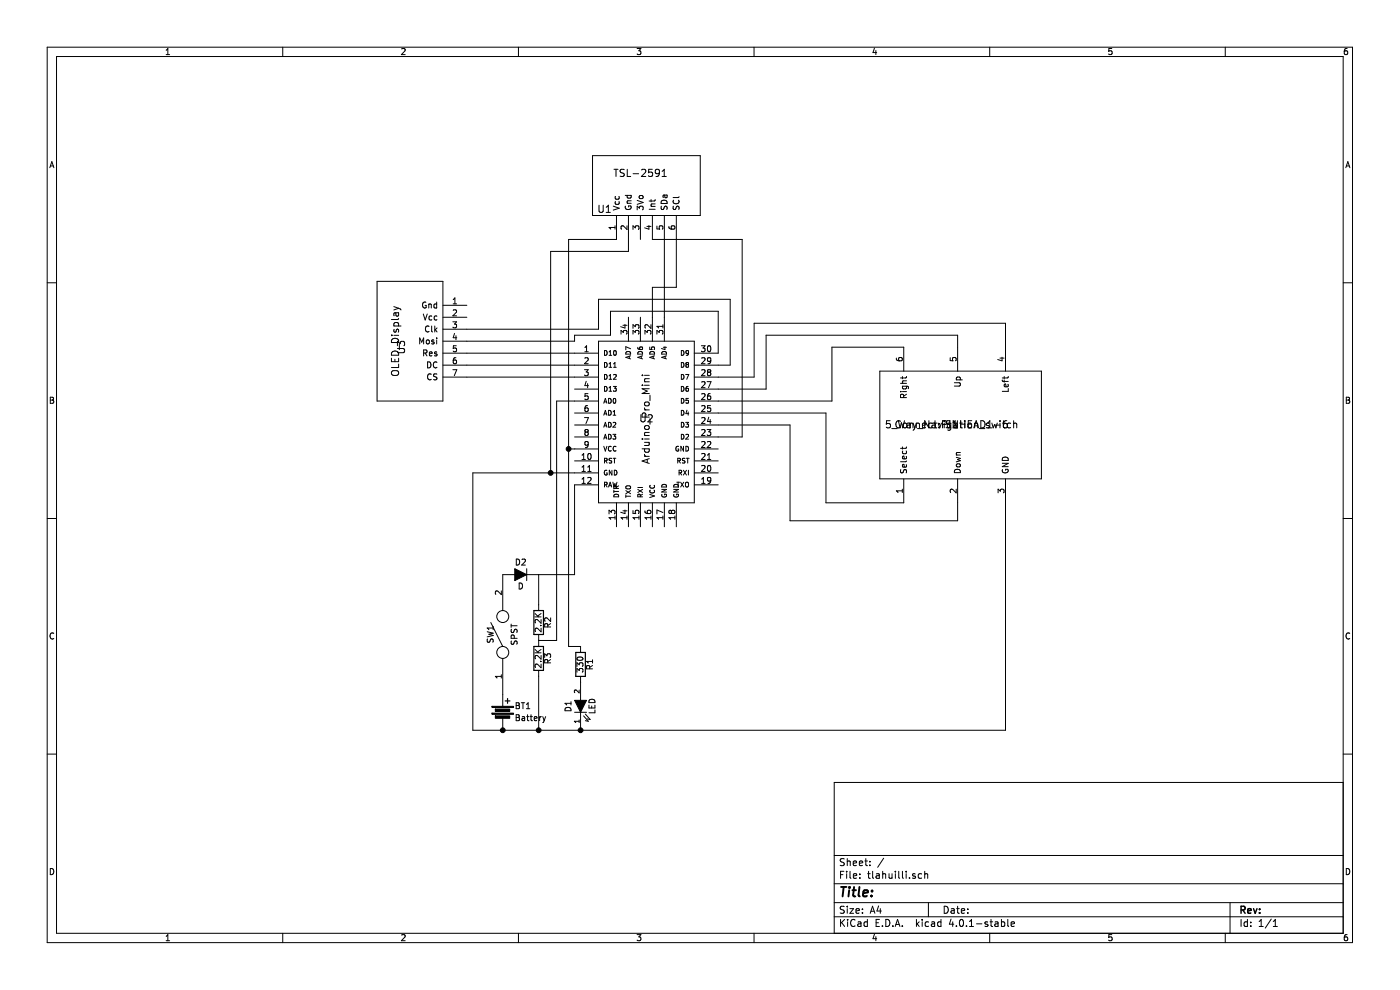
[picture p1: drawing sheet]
<svg xmlns="http://www.w3.org/2000/svg" width="297mm" height="210mm" viewBox="0 0 297 210" stroke-linecap="round" stroke-linejoin="round" font-family="sans-serif">
<g fill="none" stroke="#000" stroke-width=".21">
<path d="M10 10h276.9v190h-276.9zM12 12h272.9v186h-272.9zM35.3 11.6h.7M35.3 10.6l.3-.3v1.3M60 10v2M85.2 10.4l.5-.1 .3 .3-.9 1h.9M110 10v2M135.1 10.3h.9l-.5 .5h.3l.2 .2-.1 .5-.2 .1-.6-.1M160 10v2M185.5 10.2l-.3 1h.8M185.8 10.7v.9M210 10v2"/>
<path d="M235.9 10.3h-.7v.6l.6-.1 .1 .5-.2 .3-.5-.1M259.9 10v2M285.8 10.3h-.4l-.2 .3v.7l.2 .3 .4-.1 .1-.5-.1-.2h-.4l-.2 .2M10.6 35.6l.4-1.3 .4 1.3M10.7 35.2h.6M125.7 33h22.9v12.7h-22.9zM130.2 35.9h.9M130.7 35.9v1.5M132.4 36l-.6-.1-.2 .2v.4l.7 .3 .1 .4-.3 .2h-.6M133.1 35.9v1.5h.7M134.3 36.9h1.2M136.1 36.1l.6-.2 .3 .4-.9 1.1h.9"/>
<path d="M138.4 35.9h-.8v.7l.2-.1 .5 .1 .1 .6-.3 .2-.5-.1M139.9 36.6l-.3 .3h-.3l-.3-.3 .1-.5 .5-.2a.96 .96 0 0 1-.1 1.5h-.3M140.5 36.3l.4-.4v1.5M140.5 37.4h.8M285.5 35.6l.4-1.3 .5 1.3M285.6 35.2h.6M10 60h2M80 59.7h14v25.4h-14zM127.1 43.5v1.3l.3 .3h.3l.3-.3v-1.3M128.6 44l.5-.5v1.6M128.6 45.1h.9M130.1 43.7l1.3 .5-1.3 .4"/>
<path d="M130.5 47.9v.7M130.5 48.3h-1.3l.4 .3M130.6 42.8l-.1 .3 .3 .3 .5-.2v-.4M130.6 41.7l-.1 .3 .3 .3 .5-.1v-.5M130.8 45.7v5.1h-10.2v86.3h2.6v1.3M132.6 41.4h1.3M132.7 43.7a.59 .59 0 0 0 .6 .8 .59 .59 0 0 0 .5-.8h-.5v.2M133 47.9v.8l-.9-.8-.4 .2 .1 .5M133 43.1h.9M133.1 41.4l-.1 .4 .3 .2 .5-.1v-.5M133.3 45.7v7.6h-16.5v47M133.9 42.6h-.8l-.1 .3 .2 .2"/>
<path d="M134.3 48.7v-.8l.5 .4 .1-.4h.5l.2 .2-.2 .6M135.2 44.5v-.8l.5 .5 .1-.4h.5l.1 .2-.1 .5M135.2 42.5l1.2 .4-1.2 .5M135.7 41.6l.5-.1 .2 .4-.2 .2h-.4l-.2-.2zM135.9 45.7v5.1M137.2 48h.9M137.7 47.8v.8l-1-.3M137.7 44.4h1.3M138.1 42.3v.5M138.1 43.8h.9M138.4 45.7v5.1h19v41.9h-10.1M139 43.2l-.8 .1-.1 .3 .1 .2"/>
<path d="M139 42.3l-.2 .3h-1.1M139.4 47.9v.7h.5v-.7h.6l.1 .2-.1 .5M140.3 43.7v.6l.4 .1a.54 .54 0 0 1 .7-.6l.1 .2-.1 .4M140.3 42.7a.69 .69 0 0 1 .8-.2 .69 .69 0 0 1 .4 .7h-1.2zM140.9 45.7v26.7M141 41.4l.2 .6 .3-.2-.1-.4M141.5 41.4h-.8v.5M141.9 48l.1 .4 .2 .2h.7l.3-.2-.2-.5-.6 .1v.4l.2 .2M142.8 43.7v.6l.5 .1a.54 .54 0 0 1 .6-.6l.2 .2-.1 .4M142.9 42.5a.56 .56 0 0 0 .5 .7 .56 .56 0 0 0 .5-.7M143.5 45.7v15.2h-5.1v11.5M144.1 41.7l-.2 .2h-1.1"/>
<path d="M284.9 60h2M83 76v.7h1.6v-.7M83 71.1h.2M83.1 74.8a.81 .81 0 0 1 1-.3 .81 .81 0 0 1 .5 .8h-1.6zM83.1 72.1a.81 .81 0 0 1 1-.3 .81 .81 0 0 1 .5 .9h-1.6zM83.1 78.8a.99 .99 0 0 1 1.5 .2 .53 .53 0 0 1-.5 .6h-.6a.52 .52 0 0 1-.4-.8zM83.5 69.2h1.6M83.5 71.1h1.1M83.5 65l1.1 .4M83.6 69.2l-.1-.5 .4-.3 .6 .2v.6M83.6 69.9l-.1 .3 .3 .3 .2-.1 .1-.5h.4v.6M83.8 76.2v.5"/>
<path d="M83.9 66.3l.2 .7a.3 .3 0 0 0 .5-.2l-.1-.5M84.3 73.3v-.9l.6 .5 .3-.5 .5 .1 .1 .2-.1 .6M84.3 73.9h1.3l.2 .3v.3l-.2 .3h-1.3M84.6 77.2v.8h-1.6M84.6 66.3l-1 .1v.6M84.6 67.6l-.2 .2h-1.4M84.6 65.4l-1.1 .3M84.6 65.4l.5 .3M84.7 73v1.2M89 73v-1.3l.5 .9 .4-.9v1.3M89.8 66.6l.4 1.3 .4-1.3M89.9 74.9l.6-.1v-.5l-.6-.1v1.3"/>
<path d="M90.2 74.9l.4 .6M90.4 64.1a.59 .59 0 0 0-.8 .6 .59 .59 0 0 0 .8 .6v-.5h-.2M90.5 72.2l.2-.1 .3 .1 .1 .5-.1 .2-.3 .1-.2-.2zM90.7 76.8a.64 .64 0 0 1 .7 .6 .64 .64 0 0 1-.7 .6zM91 64.5v.8M91 64.6l.1-.1 .3 .1 .1 .7M91 69.3a.56 .56 0 0 0-.8 .5 .56 .56 0 0 0 .8 .5M91.1 75.1l.6-.2-.1-.2-.3-.1-.2 .2v.6h.5M91.5 79.4a.56 .56 0 0 0-.8 .5 .56 .56 0 0 0 .8 .6M91.6 69.2v1l.2 .2M91.6 67.1l-.4-.1-.2 .3 .1 .5h.5M92.1 72.2l-.3-.1-.2 .2v.2l.5 .1v.3h-.5"/>
<path d="M92.2 69.2v1.2M92.4 69.9l.3 .5M92.6 64.6l-.3-.1-.2 .2 .1 .6h.4M92.6 64.1v1.2M92.6 71.7v.1M92.6 72.1v.9M92.7 74.7l-.3-.1-.2 .2v.2l.5 .1v.3h-.5M92.7 67.1l-.4-.1-.2 .3 .1 .5h.5M92.7 79.4h-.6l-.1 .4a.54 .54 0 0 1 .6 .7l-.1 .1-.5-.1M92.7 76.9a.56 .56 0 0 0-.8 .5 .56 .56 0 0 0 .8 .5M92.7 69.6l-.5 .4M94 69.8h33v-6.3h27.9v14h-7.6"/>
<path d="M94 72.4h27.9v-1.3h7.6v-5.1h22.9v8.9h-5.1M94 74.9h33M94 77.5h33M94 80h33M94 64.8h5M94 67.3h5M96.1 78.4h.8l-.5 1.3M96.1 68.3h.8l-.5 .4 .4 .1v.6l-.2 .1-.5-.1M96.1 64.5h.8M96.1 63.5l.4-.3v1.3M96.1 65.8l.5-.1 .3 .4-.8 .9h.8M96.4 70.7l-.3 .9h.8"/>
<path d="M96.7 75.9h-.3l-.2 .3-.1 .7 .3 .3 .4-.2-.1-.6h-.3l-.3 .2M96.7 71.2v.9M96.8 73.3h-.6l-.1 .6h.7v.6l-.2 .1-.5-.1M124 78.4h.8l-.4 .5 .3 .1v.6l-.1 .1-.6-.1M124.1 74.6h.7M124.1 73.7l.3-.4v1.3M124.1 76l.5-.1 .2 .3-.8 1h.8M127 72.4h20.3v34.3h-20.3zM128.2 74.4a.51 .51 0 0 1 .6 .5 .51 .51 0 0 1-.6 .5zM128.2 76.9a.51 .51 0 0 1 .6 .5 .51 .51 0 0 1-.6 .5zM128.2 79.4a.51 .51 0 0 1 .6 .5 .51 .51 0 0 1-.6 .6zM129.2 74.7l.3-.3v1"/>
<path d="M129.2 75.4h.6M129.2 77.2l.3-.3v1M129.2 79.7l.3-.3v1.1M129.2 77.9h.6M130.2 79.5l.4-.1 .1 .3-.6 .8h.6M130.2 77.9h.5M130.2 77.2l.3-.3v1M130.3 74.4h.1a.49 .49 0 0 1 .4 .5 .49 .49 0 0 1-.5 .4l-.1-.3zM131.7 70.9v-.8l.5 .4 .1-.4h.6l.1 .2-.1 .6M132.2 69h.8M132.6 68.8v.8l-.9-.3M132.8 74.7a.55 .55 0 0 1 .6-.1 .55 .55 0 0 1 .4 .5h-1z"/>
<path d="M133.3 67.3v5.1M133.5 75.6v.4M133.8 74l-1-.5v.7M133.8 75.5l-1 .3 1 .3M134.3 69.7v-.8l.5 .4 .1-.4h.5l.2 .2-.2 .6M134.3 70.9v-.8l.5 .4 .1-.4h.5l.2 .2-.2 .6M135.3 73.7l.1 .3 .7 .2 .2-.2-.1-.4-.5 .1v.3l.2 .2M135.4 74.7a.55 .55 0 0 1 .6-.1 .55 .55 0 0 1 .3 .5h-1zM135.9 67.3v5.1M136 75.6v.4M136.2 79.6h.2M136.3 75.5l-1 .3 1 .3"/>
<path d="M136.7 79.6h1M136.8 70.9v-.8l.5 .4 .1-.4h.6l.1 .2-.1 .6M137.8 73.6v.5l.5 .1v-.5l.5-.1v.6M137.9 74.7a.55 .55 0 0 1 .6-.1 .55 .55 0 0 1 .4 .5h-1.1zM138.1 68.9v.8l-.9-.8-.4 .2 .1 .5M138.6 75.6v.4M138.9 75.5l-1.1 .3 1.1 .3M139.4 70.9v-.8l.4 .4 .1-.4h.6l.1 .2-.1 .6M140.5 74.6a.53 .53 0 0 1 .6 0 .53 .53 0 0 1 .3 .5h-1zM140.6 68.9v.7M140.6 69.2h-1.2l.3 .4M140.7 73.7h.7"/>
<path d="M141.1 73.5v.7l-.8-.3M141.1 75.6v.4M141.4 75.5l-1 .3 1 .3M144.5 74.4a.51 .51 0 0 1 .6 .5 .51 .51 0 0 1-.6 .5zM144.5 76.9a.51 .51 0 0 1 .6 .5 .51 .51 0 0 1-.6 .5zM144.5 79.4a.51 .51 0 0 1 .6 .5 .51 .51 0 0 1-.6 .6zM145.5 79.4h.6l-.4 1.1M145.7 77.3l-.2-.1 .2-.3 .3 .1-.1 .3M145.7 77.3l-.2 .2 .2 .4 .3-.1v-.4l-.1-.1M145.7 77.3h.2M146.1 74.8l-.2 .2-.3-.1v-.5h.3l.2 .2-.1 .5-.4 .3M148.8 73.3h.8l-.5 .5 .4 .1v.6l-.2 .1-.5-.1"/>
<path d="M148.9 76l.4-.1 .3 .3-.8 1h.8M148.9 78.5l.4-.1 .3 .4-.8 .9h.8M150.2 73.4l.2-.1a.67 .67 0 0 1 .4 .7 .67 .67 0 0 1-.4 .6l-.3-.5zM150.3 79l-.2-.3 .2-.3 .4 .1 .1 .2-.2 .3M150.3 79l-.2 .2v.4l.2 .1h.3l.2-.3-.1-.3-.1-.1M150.3 79h.3M150.8 76.4l-.2 .3-.4-.1-.1-.6 .5-.1 .2 .2-.1 .7-.3 .4h-.2M186.6 78.7h34.3v22.9h-34.3zM190.2 76v.3l.3 .2h.7l.2-.2-.1-.4-.6 .1-.1 .3 .3 .2M191.4 79.9v.4M191.7 78.7v-5.1h-15.2v11.5h-29.2M192.3 79.9l-.2 .3h-1.1"/>
<path d="M201.6 75.9v.6h.6v-.6h.5l.1 .2-.1 .4M203.2 78.7v-7.6h-40.7v11.4h-15.2M212.1 76h.9M212.6 75.8v.7l-.9-.2M213 79.9v.4M213.3 78.7v-10.1h-53.3v11.4h-12.7M213.9 79.9l-.2 .3h-1.1M10.7 84.3h.4l.3 .2-.3 .4 .3 .2-.2 .5h-.5zM10.7 84.9h.4M120.6 95.2h6.4M121.9 82.5h5.1M121.9 87.6h5.1"/>
<path d="M121.9 90.2h5.1M121.9 92.7h5.1M121.9 97.8h5.1M123.5 96.6l.3-.4v1.3M123.5 99.1l.3-.4v1.3M123.5 97.5h.7M124 88.6h.8l-.5 1.2M124.3 91.6l-.2-.2 .2-.3 .4 .1 .1 .2-.2 .2M124.3 91.6l-.2 .3v.4l.2 .1h.3l.2-.3-.1-.3-.1-.2M124.3 91.6h.3M124.4 80.9l-.3 .9h.7M124.7 86l-.4 .1-.2 .2v.8l.2 .2 .4-.1v-.6l-.4-.1-.2 .2"/>
<path d="M124.7 81.4v.8M124.7 99.1l.3-.4v1.3M124.7 83.5h-.6v.6h.6v.5l-.1 .2-.5-.2M124.8 94.2l-.2 .2h-.4l-.1-.6 .5-.1 .2 .2-.1 .7-.3 .3h-.2M124.8 96.3l.2-.1a.67 .67 0 0 1 .4 .6 .67 .67 0 0 1-.4 .7l-.3-.5zM127 85.1h-8.9v50.8h-3.8M128.1 85.5l.3-1 .3 1M128.1 88.1l.3-1 .3 1M128.1 90.6l.3-1 .3 1M128.1 93.1l.3-1 .3 1M128.1 94.7l.3 1 .3-1M128.2 85.3h.5"/>
<path d="M128.2 87.8h.5M128.2 90.3h.5M128.2 92.9h.5M128.2 82a.51 .51 0 0 1 .6 .5 .51 .51 0 0 1-.6 .5zM128.2 97.7h.5v-.4l-.5-.1v1M128.5 97.7l.3 .5M128.7 99.8a.45 .45 0 0 0-.5 .5 .45 .45 0 0 0 .6 .4v-.4h-.2M129.1 84.5a.51 .51 0 0 1 .6 .5 .51 .51 0 0 1-.6 .5zM129.1 87.1a.51 .51 0 0 1 .6 .5 .51 .51 0 0 1-.6 .5zM129.1 89.6a.51 .51 0 0 1 .6 .5 .51 .51 0 0 1-.6 .5zM129.1 92.1a.51 .51 0 0 1 .6 .5 .51 .51 0 0 1-.6 .5zM129.2 82.3l.3-.3v1"/>
<path d="M129.2 80.5h.6M129.2 83h.6M129.7 94.8a.44 .44 0 0 0-.7 .4 .44 .44 0 0 0 .7 .4M129.8 97.3h-.5v.3a.43 .43 0 0 1 .4 .5l-.5 .1M129.8 99.8v1l-.5-1v1M130 92.1h.6l-.3 .4 .3 .1v.4h-.6M130.1 89.7l.4-.1 .1 .3-.6 .7h.6M130.1 88.1h.5M130.1 87.4l.2-.3v1M130.1 97.2h.6M130.1 82h.6l-.3 .4 .3 .1v.4h-.6M130.1 84.6l.2-.1a.49 .49 0 0 1 .4 .5 .49 .49 0 0 1-.5 .5l-.1-.4z"/>
<path d="M130.3 99.8a.51 .51 0 0 1 .6 .5 .51 .51 0 0 1-.6 .5zM130.3 97.2v1M130.7 94.8a.44 .44 0 0 0-.6 .4 .44 .44 0 0 0 .6 .4M136 88v1.2l.3 .3h.2l.4-.3v-1.2M136.2 93.1h.2M136.2 95.2h1.5M136.2 81.7h.2M136.7 93.1h1M136.7 92.4h1M136.7 81h1M136.7 96.8h1M136.7 96.4l.3 .4"/>
<path d="M136.7 86.5l.3 .5M136.7 93.8h1M136.7 87h1M136.7 81.7h1M136.8 90.4l.7-.1 .2 .5-.2 .3h-.5l-.3-.3zM136.8 95.2l-.1 .4 .3 .3 .7-.1v-.6M136.8 85.4l.7-.1 .2 .5-.2 .3h-.5l-.3-.3zM137 88.5v-.8l-.3-.1-.3 .1-.2 .2v.6h1.5M137.3 97.4v.8M137.5 88.1l.6-.1 .3 .4-1 1.1h1M137.6 93.8l.1 .3v.3l-1 .1M137.7 82.5h-1.5l1.1 .5-1.1 .5h1.5"/>
<path d="M137.7 97.3l-1.5 .5 1.5 .5M137.7 80.3h-.7a.37 .37 0 0 0-.3 .3 .37 .37 0 0 0 .2 .4M137.7 91.7h-.7a.37 .37 0 0 0-.3 .3 .37 .37 0 0 0 .2 .4M137.9 83.8v1.2M137.9 88.8v1.2M143.8 97.7h.5v-.4l-.5-.1v1M143.9 94.7a.45 .45 0 0 0-.5 .5 .45 .45 0 0 0 .6 .4v-.3h-.2M144 97.7l.3 .5M144.5 82a.51 .51 0 0 1 .6 .5 .51 .51 0 0 1-.6 .5zM144.5 84.5a.51 .51 0 0 1 .6 .5 .51 .51 0 0 1-.6 .5zM144.5 87.1a.51 .51 0 0 1 .6 .5 .51 .51 0 0 1-.6 .5zM144.5 89.6a.51 .51 0 0 1 .6 .5 .51 .51 0 0 1-.6 .5z"/>
<path d="M144.5 92.1a.51 .51 0 0 1 .6 .5 .51 .51 0 0 1-.6 .5zM145 99.8l.6 1M145 94.7v1l-.6-1v1M145.3 97.3h-.5v.3a.43 .43 0 0 1 .5 .5l-.6 .1M145.5 89.6h.6l-.4 .4 .3 .1v.4h-.5M145.5 94.7a.51 .51 0 0 1 .6 .5 .51 .51 0 0 1-.6 .5zM145.5 92.2l.4-.1 .2 .3-.6 .7h.6M145.6 97.2h.6M145.6 99.8l-.6 1M145.7 87l-.2 .7h.6M145.9 97.2v1M146 82l-.4 .1-.1 .7 .2 .2 .3-.1v-.5h-.3l-.2 .2"/>
<path d="M146 87.4v.7M146 84.5h-.4l-.1 .5 .5-.1v.5h-.5M146 99.8v1M147.3 87.6h27.9v19.1h16.5v-5.1M147.3 90.2h20.3v20.3h35.6v-8.9M147.3 95.2h5.1M147.3 97.8h5.1M148.9 83.6l.4-.1 .3 .4-.8 .9h.8M148.9 86.1l.4-.1 .3 .4-.8 .9h.8M148.9 88.7l.4-.1 .3 .3-.8 .9h.8M148.9 91.2l.4-.1 .3 .4-.8 .9h.8M148.9 93.8l.4-.1 .3 .3-.8 .9h.8"/>
<path d="M148.9 96.3l.4-.1 .3 .4-.8 .9h.8M148.9 98.8l.4-.1 .3 .4-.8 .9h.8M148.9 81.1l.4-.1 .3 .3-.8 .9h.8M150 91.1h.8l-.4 .5 .3 .1v.6l-.1 .1-.6-.1M150 81h.8l-.5 1.2M150.1 93.8l.5-.1 .2 .3-.8 .9h.8M150.1 97.5h.7M150.1 96.6l.3-.4v1.3M150.2 98.8l.2-.1a.67 .67 0 0 1 .4 .7 .67 .67 0 0 1-.4 .6l-.3-.5zM150.4 88.5l-.3 .9h.7M150.7 83.5h-.4l-.2 .3v.7l.2 .3 .4-.2v-.6h-.4l-.2 .2M150.7 89v.8"/>
<path d="M150.7 86h-.6v.6h.6v.6l-.1 .1-.5-.1M188.8 89.2h-.7l-.1 .8 .2-.2 .6 .1 .1 .6-.3 .3-.6-.2M189.2 90.9h1.2M190.6 89.2a.73 .73 0 0 0-.6 1 .73 .73 0 0 0 1 .4M190.6 89.2l.4 .2M190.6 89.2l.3 1.6 .3-1.1 .3 1.1 .4-1.6M191 83.1h.1M191 81.3h1.3M191.1 99.6v.6l.4 .1a.54 .54 0 0 1 .7-.7l.1 .2-.1 .5M191.4 94.8v.5M191.4 83.1h.9M191.4 81.9l1.2 .1 .1 .5"/>
<path d="M191.5 81.9l-.1 .4 .3 .2 .5-.1v-.5M191.5 95.7l-.1 .3 .3 .2 .5-.1v-.4M191.7 84.3l-.1-.6h-.5l-.1 .6h1.3M192.2 96.8l.1 .4-.2 .1h-.6v-.5h.3l.1 .5M192.2 98.6l.1 .3-.2 .2-.6-.1v-.4l.3-.1 .1 .6M192.3 94.8l-.2 .3h-1.1M192.3 80.8h-.8l-.1 .3 .2 .2M192.3 97.8l-.2 .1h-1.1M192.3 83.6l-.6 .4M192.4 90.5l-.3 .3-.4-.1-.1-.2v-.6l.3-.2 .3 .1 .3 .9h.6M192.5 89.8h.5l.1 1M193 89.9l.1-.1a.36 .36 0 0 1 .6 .2v.8"/>
<path d="M193 89.7v1.1M193.1 90.1l-.5 .1-.2 .2M193.7 89.7l.4 1.1M194.1 90.8l-.4 .5M194.4 89.9l.1-.1a.36 .36 0 0 1 .6 .2v.8M194.4 89.7v1.1M194.4 89.7l-.3 1.1M194.6 90.9h1.2M195.7 90.3l.7-.2-.1-.3-.4-.1-.2 .3 .1 .7 .4 .1M196.3 90.7l-.1 .1M197.1 89.2v1.6l-.9-1.6v1.6M197.7 89.8l-.4-.1-.3 .3 .1 .7h.6"/>
<path d="M198.2 89.7l.2 .3v.8M198.4 89.2v1.5M198.4 90.1l-.6 .2a.3 .3 0 0 0 .1 .5l.5-.1M198.4 90.7l.3 .1M198.7 89.7l-.9 .1M199 89.7l.4 1.1 .3-1.1M199.2 90.6v.2M199.2 89.8v.2M200 90h.7l.1-.3v-.3l-.3-.2h-.5v1.6M200.3 89.2v.2M200.3 89.7v1.1M200.7 90.7h1"/>
<path d="M201.5 89.2v1.6M201.6 89.3l-.6-.1-.3 .3 .2 .4 .6 .2 .1 .2-.3 .5M201.7 89.8l-.4-.1-.3 .3v.5l.3 .3M201.7 89.7v1.3l-.3 .3-.4-.1M202.2 89.7l.4-.5v1.6M202.4 89.8h.6l.1 1h-.9M202.5 81.2h1l.2 .2v.3l-.2 .2h-1M202.5 99.8a.69 .69 0 0 1 .8-.2 .69 .69 0 0 1 .4 .7h-1.2zM202.9 80.6h1.2M202.9 97l.8 .2-.6 .3 .6 .2-.8 .3M202.9 96.5h.8M202.9 80.6v-.4l.2-.2 .6 .1v.5"/>
<path d="M202.9 98.5l.6-.1 .2 .4-.2 .2h-.4l-.2-.2zM203.1 90.1l-.7 .2a.3 .3 0 0 0 .2 .5M203.1 90.7l-.2 .1M203.1 89.2v1.6l-.9-1.6v1.6M203.6 89.7h.6M203.7 96h-.8v.3l.1 .2M203.8 89.2v1.4l.4 .2M203.8 90h.9M203.8 89.2v1.6M204.7 89.2v.2M204.7 89.7v1.1M204.7 89.2v1.6"/>
<path d="M205.4 90h.5M205.6 90.8l-.3-.3v-.5l.3-.3 .4 .1 .1 .2v.5l-.3 .3M206.1 89.2h-.7v1.6h.7M206.6 90.8l.5-1.6 .5 1.6M206.7 90.3h.7M206.8 89.9v-.1a.36 .36 0 0 1 .6 .2v.8M206.8 89.7v1.1M207.8 90.9h1.1M208.1 89.2a.77 .77 0 0 1 .9 .8 .77 .77 0 0 1-.9 .8zM209.2 90.7l1.2 .1M209.5 89.7l.5-.5v1.6M209.8 89.8l-.3-.1-.3 .3 .1 .2 .5 .1 .1 .3-.2 .2"/>
<path d="M210.4 89.7l.3 1.1 .3-.8 .3 .8 .3-1.1M211 90.2h1.2M212.1 89.2v.2M212.1 89.7v1.1M212.6 80.6l.2 .3h1.1M212.6 98.3h1.3l-1.3 .7h1.3M212.7 99.6a.59 .59 0 0 0 .5 .7 .59 .59 0 0 0 .6-.7l-.5-.1v.3M212.7 97.2a.69 .69 0 0 1 .8-.2 .69 .69 0 0 1 .4 .7h-1.3zM212.7 89.7h.6M212.9 90.1l.3-.3h.2l.3 .3v.5l-.6 .2M212.9 89.2v1.4M212.9 90.6l.1 .1"/>
<path d="M213 80.6v.5M213.6 89.2l-.4 .1a.99 .99 0 0 0 0 1.5M213.8 81.5l.1 .4-.2 .2-.6-.1v-.5h.2l.2 .6M213.9 82.4v.6h-1.3M214.4 89.8l-.4-.1-.3 .3 .1 .7h.6M215 89.9l.1-.1a.36 .36 0 0 1 .6 .2v.8M215 89.2v1.6M285.6 84.3h.4l.3 .2-.3 .4 .3 .2-.2 .5h-.5zM285.6 84.9h.4M10 110h2M109.5 118.6a.64 .64 0 0 1 .7 .6 .64 .64 0 0 1-.7 .7zM110.7 118.7l.5-.1 .3 .3-.8 1h.8"/>
<path d="M123.5 101.6l.3-.3v1.2M123.5 100h.7M123.5 102.5h.7M124.7 101.4l.5-.1 .2 .3-.8 .9h.8M124.7 100h.7M127 100.3h-26.7v54.6h113v-53.3M127 102.8h-5.1v19.1h-10.2M128.2 102.8h.5v-.5h-.5v1M128.5 102.8l.3 .5M129.1 103.3l.3-1 .4 1M129.2 109v-.8l.5 .5 .1-.4h.5l.2 .2-.2 .5M129.2 103h.5"/>
<path d="M130 102.3l.2 1 .3-.7 .1 .7 .3-1M130.2 103.9v.6M130.2 104.2h1M130.3 105a.55 .55 0 0 1 .6-.1 .55 .55 0 0 1 .3 .5h-1zM130.5 109.5v.7M130.5 109.8h-1.3l.4 .4M130.8 103.6l-.1-.5h-.4l-.1 .5h1M130.8 106.7v5M131.2 103.1l-.4 .3M132.2 108.4h.8M132.6 108.2v.7l-.9-.2M132.8 105v.5"/>
<path d="M132.8 105.3h1M132.8 104.1l1 .6M132.8 103.2l.8-.1 .2 .4-.4 .2h-.5l-.1-.2zM133 109.8h-1.3l.4 .4M133 109.5v.7M133.3 106.7v5M133.8 104.1l-1 .6M134.3 108.3v.6h.6v-.6h.5l.2 .2-.2 .4M135.3 103.8l1 .7M135.3 103.4h1M135.6 109.8h-1.3l.3 .4M135.6 109.5v.7"/>
<path d="M135.8 105.4v-.5h-.4l-.1 .5h1M135.9 106.7v5M136.3 104.8l-.5 .4M136.3 103.8l-1 .7M136.8 108.4l.1 .3 .2 .2h.7l.3-.2-.1-.4-.6 .1-.1 .3 .2 .2M137.8 104.9l1.1 .3-1.1 .3M137.9 102.9a.44 .44 0 0 0 .4 .7 .44 .44 0 0 0 .5-.7M137.9 104a.44 .44 0 0 0 .4 .6 .44 .44 0 0 0 .5-.6M138.1 109.5v.7M138.1 109.8h-1.3l.4 .4M138.4 106.7v5M140.4 103.8h1l-1 .6h1"/>
<path d="M140.4 104.9a.45 .45 0 0 0 .5 .5 .45 .45 0 0 0 .4-.6h-.3v.2M140.5 102.8a.53 .53 0 0 1 .6 0 .53 .53 0 0 1 .3 .5h-1zM140.6 108.7l-1.2-.5v.8M140.6 109.5v.7M140.6 109.8h-1.2l.3 .4M140.9 106.7v5M142.4 108.5l-.2-.3-.3 .3 .1 .4h.2l.2-.2M142.4 108.5l.3-.3 .3 .1 .2 .2v.2l-.3 .2h-.3l-.2-.2M142.4 108.5v.2M142.9 103.8h1l-1 .6h1M143 104.9a.45 .45 0 0 0 .4 .5 .45 .45 0 0 0 .4-.6h-.3v.2M143 102.9a.55 .55 0 0 1 .6-.1 .55 .55 0 0 1 .3 .5h-1z"/>
<path d="M143.2 109.8h-1.3l.4 .4M143.2 109.5v.7M143.5 106.7v5M143.6 102.3h.6M143.9 102.3v1M144.1 100.3l.4-.1v-.4h-.4v1M144.3 100.3l.3 .5M144.4 102.3l.7 1M145.1 102.3l-.7 1M145.5 102.3h.3l.2 .1 .1 .6-.3 .3-.3-.1zM147.3 100.3h5.1M147.3 102.8h5.1"/>
<path d="M148.9 101.6l.3-.3v1.2M148.9 102.5h.7M150.8 101.8l-.2 .3-.4-.1-.1-.6 .5-.1 .2 .2-.1 .7-.3 .3h-.2M191.4 103.8v.7M191.4 104.1h-1.2l.3 .4M202.8 103.8v.7l-.9-.7-.3 .2 .1 .5M211.7 104.5v-.7l.5 .4 .1-.4h.6l.1 .2-.1 .5M284.9 110h2M11.4 134.4a.58 .58 0 0 0-.8 .5 .58 .58 0 0 0 .8 .5M103.4 134l1.2 .3-.9 .2 .9 .3-1.2 .3M103.4 135.5v.6l.4 .1a.54 .54 0 0 1 .7-.6l.1 .2-.1 .4M104.1 132.1l2.6 5"/>
<path d="M104.6 132.9v.7M104.6 133.2h-1.2l.3 .4M106.4 125.3v.8l-1-.8-.3 .3 .1 .5M106.7 139.7v10.1M108.4 132.4v.7M108.4 132.7h1.3M108.5 133.5v.6h.4a.54 .54 0 0 1 .7-.6l.1 .2-.1 .5M108.5 136v.6h.4a.54 .54 0 0 1 .7-.6l.1 .2-.1 .5M109.1 135.4l-.1-.6-.5-.1-.1 .7h1.3M109.2 121.9h-2.5v7.6M110.1 123.7a.64 .64 0 0 1 .8 .6 .64 .64 0 0 1-.8 .6zM111.7 120.6v2.6"/>
<path d="M113.5 130.9h1.3M113.5 130.1l.7 .8M113.5 138.5h1.3M113.5 137.8l.7 .7M114.3 121.9v7.6M114.3 134.6v2.5M114.7 132.7h.1M114.8 133.2v.8l-.9-.8-.4 .3 .1 .5M114.8 131.4v.8l-.9-.8-.4 .2 .1 .5M114.8 139v.8l-.9-.8-.4 .3 .1 .4M114.8 130.1l-.8 .6M114.8 137.8l-.8 .5"/>
<path d="M115.5 139.5v-.8l.5 .4 .1-.4h.6l.1 .2-.1 .6M116.2 133l-.1-.6-.5-.1-.1 .7h1.3M116.8 131.1v.7l-.9-.7-.4 .2 .1 .5M116.8 132.3l-.6 .4M116.8 139.9l-.6 .4M122.5 139.5a.76 .76 0 0 1 1.2 .3 .74 .74 0 0 1-1.3-.1zM125.7 139.9v.8M286.3 134.4a.58 .58 0 0 0-.8 .5 .58 .58 0 0 0 .8 .5M10 160h2M106.4 143.1v.7M106.4 143.5h-1.3l.3 .3M106.7 152.4v2.5"/>
<path d="M109.5 149.1h.4l.3 .2-.3 .3 .3 .2v.3l-.2 .2h-.5zM109.5 151.6h.4l.3 .2-.3 .4 .3 .1v.3l-.2 .3h-.5zM109.5 149.6h.4M109.5 152.2h.4M110.6 149.1h.7M110.8 152.1h.5v.8M110.9 149.1v1.2M111.3 152.3l-.6 .3 .2 .3 .4-.1M111.7 150.3h.7M111.7 149.4l.3-.3v1.2M111.7 152h.5M111.9 151.6v1.1l.3 .2"/>
<path d="M112.5 152h.5M112.7 151.6v1.1l.3 .2M113.3 152.4l.6-.1v-.2l-.4-.1-.2 .2 .1 .6h.5M114.3 142.2v12.7M114.5 152v.9M114.7 140.3h.1M114.8 140.9v.7l-.9-.7-.4 .2 .1 .5M114.8 152l-.3 .3M115.1 152l.3 .9M115.4 152.9l-.3 .4M115.7 152l-.3 .9M116.2 140.6l-.1-.6-.5-.1-.1 .7h1.3"/>
<path d="M119.9 150.3a.69 .69 0 0 1 .8-.2 .69 .69 0 0 1 .4 .7h-1.2zM121.1 149.2h-1.2l.3 .3M121.1 148.8v.7M121.9 151.1h2.5M122.4 141.4v-.8l.5 .4 .1-.4h.5l.2 .2-.2 .6M122.4 142.6v-.8l.5 .4 .1-.3h.5l.2 .1-.2 .6M122.9 146.4v.6l-.8-.6-.3 .2 .1 .3M122.9 152.7v.6M122.9 153h-1.1l.3 .3M123.2 143.5v5.1M123.2 151.1v3.8M123.8 151.9l1 1.1-.6-.1"/>
<path d="M124.2 151.5l1 1.1-.6-.1M124.9 149.6v.6h1.3v-.6M125 148.6a.69 .69 0 0 1 .8-.2 .69 .69 0 0 1 .4 .6h-1.3zM125.1 141.9l-.1-.6-.5-.1-.1 .7h1.3M125.5 149.8v.4M125.7 140.3h-1.3l.4 .4M125.7 141.2l-.6 .4M126.2 150.6v.6h-1.3M284.9 160h2M284.9 166h-107.9v32M10.7 184.2a.65 .65 0 0 1 .7 .7 .65 .65 0 0 1-.7 .6zM35.3 198.6l.3-.3v1.2"/>
<path d="M35.3 199.5h.7M60 198v2M85.2 198.4l.5-.1 .3 .3-.9 .9h.9M110 198v2M135.1 198.3h.9l-.5 .4 .3 .1 .2 .2-.1 .4-.2 .1-.6-.1M160 198v2M177 194.5h107.9M177 191.5h107.9M177 187.5h107.9M177 181.5h107.9M178.3 185.5h.5M178.3 195v1.5"/>
<path d="M178.5 195.7l.7 .8M179 184.8h-.7v1.5M179.1 182.2l-.6-.1-.3 .3 .1 .3 .7 .4v.4l-.2 .1-.6-.1M179.1 192.3l-.6-.1-.3 .3 .1 .3 .7 .4v.4l-.2 .1h-.6M179.2 195l-.9 .9M179.6 184.8v.2M179.6 185.3v1M179.7 182.1v1.5M179.7 192.2v.2M179.7 192.7v1M179.7 182.8l.2-.2 .4 .1 .1 .9M179.8 195v.2"/>
<path d="M179.8 195.5v1M180.3 192.7h.8l-.8 1h.8M180.3 184.8v1.3l.2 .2M181 183.1l.7-.1v-.3l-.5-.1-.2 .2 .1 .7h.6M181 185.8l.7-.1v-.3l-.4-.1-.3 .2 .1 .7h.6M181.4 195.2a.71 .71 0 0 0-1 .5 .71 .71 0 0 0 .7 .8l.3-.1M181.6 193.2l.7-.1v-.3l-.5-.1-.2 .2 .1 .8h.6M182 195.6h.6l.1 .9M182.3 183.1l.7-.1v-.3l-.5-.1-.2 .2 .1 .7h.6M182.4 185.4v.1M182.4 186.2v.1M182.7 195.9l-.8 .3 .3 .3 .5-.1"/>
<path d="M183 193.6v.1M183 192.8v.1M183.5 182.6h.5M183.7 182.1v1.3l.3 .2M184 195.6l-.4-.1-.3 .3 .1 .6 .2 .1 .4-.1M184 195v1.5M184.1 185.3h.5M184.3 184.8v1.3l.3 .2M184.5 183.5v.1M184.5 182.7v.1M184.6 193.7l.5-1.5 .5 1.5M184.7 193.3h.8"/>
<path d="M185.1 184.8v1.3l.2 .2M185.5 198.2l-.3 .9h.8M185.8 198.7v.8M185.9 195.7h.5M185.9 185.4h.6v.9M186.4 192.2l-.4 1h1M186.5 185.7l-.7 .3 .3 .3 .4-.1M186.6 195h-.7v1.5h.7M186.7 192.7v1M187.2 196.4v.1M187.3 185.5l.2-.2 .3 .1 .1 .9M187.3 184.8v1.5"/>
<path d="M187.5 182.1l-1.3 1.9M187.9 195a.76 .76 0 0 1 .9 .8 .76 .76 0 0 1-.9 .7zM188.6 185.3l.1 .9 .3 .1 .2-.1M189.2 185.3v1M189.4 196.4v.1M189.9 196.5l.5-1.5 .5 1.5M189.9 184.8v.2M189.9 185.3v1M190 196.1h.8M190.7 184.8v1.3l.2 .2M191.4 196.4v.1M191.4 184.8v1.3l.2 .2"/>
<path d="M192.2 184.8v.2M192.2 185.3v1M192.9 186.2v.1M194.2 185.4l-.4-.1-.2 .2 .1 .3 .5 .1v.3h-.6M194.4 195v1.5M194.6 196l.4 .5M195 195.5l-.6 .6M195.5 185.4l-.4-.1-.3 .3 .1 .6 .2 .1 .4-.1M195.6 195v.2M195.6 195.5v1M196.2 184.8v1.5M196.2 185.5l.2-.2 .4 .1v.9"/>
<path d="M197 191.5v3M197 195.6l-.4-.1-.3 .3v.6l.3 .1 .4-.1M197.6 195.6h.6l.1 .9M198.3 195.9l-.7 .3 .2 .3 .5-.1M199.6 195.6l-.4-.1-.3 .3 .1 .6 .2 .1 .4-.1M199.6 195v1.5M200.3 192.2a.76 .76 0 0 1 .9 .8 .76 .76 0 0 1-.9 .7zM201.8 195l-.4 1h.9M201.8 192.8h.6v.9M202.1 195.5v1M202.4 193.1l-.7 .3 .3 .3h.4M202.9 196.4v.1"/>
<path d="M202.9 192.7h.6M203.2 192.2v1.3l.3 .2M203.7 195.2l.2-.2a.8 .8 0 0 1 .5 .8 .8 .8 0 0 1-.5 .7l-.4-.5zM203.9 193.2l.8-.1-.1-.3-.4-.1-.3 .2 .1 .8h.6M205 196.4v.1M205.3 192.8v.1M205.3 193.6v.1M205.7 196.5h.8M205.7 195.5l.4-.5v1.5M207.2 196h1.1M209.5 195.6l-.3-.1-.3 .2 .1 .3 .5 .1v.3h-.6M210 198v2"/>
<path d="M210 195.5h.6M210.2 195v1.3l.4 .2M211.1 195.6h.6v.9M211.7 195.9l-.7 .3 .3 .3 .4-.1M212.4 195.6l.5-.1 .3 .3-.2 .6h-.6M212.4 195v1.5M213.8 195v1.3l.2 .2M214.5 196l.7-.1v-.3l-.5-.1-.2 .2 .1 .7h.6M235.9 198.3h-.7v.6l.6-.1 .1 .5-.2 .2-.5-.1M259.9 198v2M260.9 191.5v6.5M263.3 195v1.5"/>
<path d="M264.6 195.6l-.4-.1-.3 .3 .1 .6 .2 .1 .4-.1M264.6 195v1.5M265.3 196.4v.1M265.3 195.6v.1M267.1 196.5h.9M267.1 195.5l.5-.5v1.5M269.7 195l-1.3 1.9M270.1 196.5h.9M270.1 195.5l.4-.5v1.5M285.6 184.2a.65 .65 0 0 1 .8 .7 .65 .65 0 0 1-.8 .6zM285.8 198.3h-.4l-.2 .3v.7l.2 .2 .4-.1 .1-.4-.1-.2-.4-.1-.2 .3"/>
<circle cx="106.7" cy="130.8" r="1.27"/>
<circle cx="106.7" cy="138.4" r="1.27"/>
</g>
<g fill="#000" stroke="#000" stroke-width=".21">
<path d="M109.2 120.6l2.5 1.3-2.5 1.3zM121.9 148.6h2.5l-1.2 2.5z"/>
<path d="M104.4 151.3h4.5v.2h-4.5z" fill-rule="evenodd"/>
<path d="M104.4 149.8h4.5v.3h-4.5z" fill-rule="evenodd"/>
<path d="M105.1 151.9h3v.5h-3z" fill-rule="evenodd"/>
<path d="M105.1 150.4h3v.5h-3z" fill-rule="evenodd"/>
<circle cx="120.6" cy="95.2" r=".51"/>
<circle cx="116.8" cy="100.3" r=".51"/>
<circle cx="106.7" cy="154.9" r=".51"/>
<circle cx="114.3" cy="154.9" r=".51"/>
<circle cx="123.2" cy="154.9" r=".51"/>
</g>
<path d="M113.3 129.5h2v5.1h-2zM113.3 137.1h2v5.1h-2zM122.1 138.4h2.1v5.1h-2.1zM107.2 148.7h1M107.7 148.2v1" fill="none" stroke="#000" stroke-width=".25"/>
<path d="M263.3 193l.7-.1 .1-.2v-.3l-.2-.2h-.6v1.5M263.6 193l.5 .7M264.7 193.2l.7-.1v-.3l-.5-.1-.2 .2 .1 .8h.6M265.9 192.7l.4 1 .4-1M267.2 193.6v.1M267.2 192.8v.1" fill="none" stroke="#000" stroke-width=".3"/>
<path d="M178.4 188.1h1.2M179 188.1l-.3 2.1M180.1 188.8l-.1 1.4M180.2 188.1v.2M180.2 188.1l.1 .1-.1 .1M180.8 188.8h.8M181.2 188.1l-.2 1.8 .1 .1 .3 .2M182.3 188.1l-.2 1.8 .3 .3M183.1 189.5l1-.2v-.4l-.6-.1-.3 .3-.1 .9h.8M184.9 190v.2M185 188.9v.2M185 188.9l-.1 .1 .1 .1" fill="none" stroke="#000" stroke-width=".41"/>
</svg>
